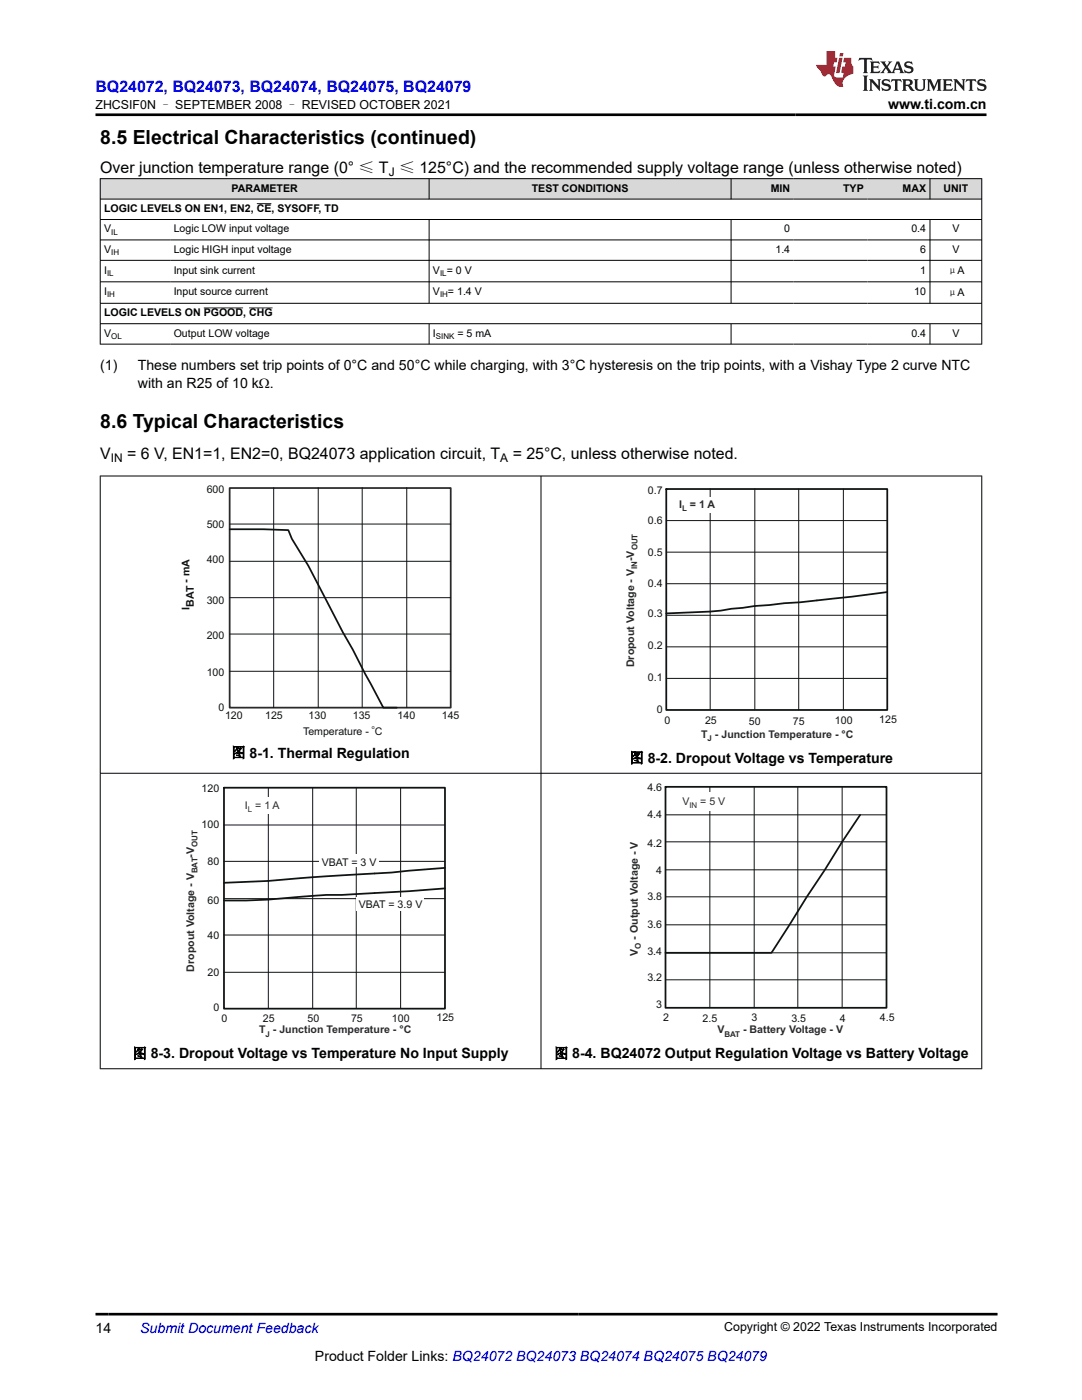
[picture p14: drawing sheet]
<svg xmlns="http://www.w3.org/2000/svg" width="216mm" height="279mm" viewBox="0 0 216 279" stroke-linecap="round" stroke-linejoin="round" font-family="sans-serif">
<defs><g id="words">
<g font-size="3.9">
<text x="20" y="28.7">8.5 Electrical Characteristics (continued)</text>
<text x="20" y="85.4">8.6 Typical Characteristics</text>
</g>
<text font-size="3.2" fill="#00f" x="19.1" y="18.3">BQ24072, BQ24073, BQ24074, BQ24075, BQ24079</text>
<g font-size="3.2">
<text x="20" y="34.5">Over junction temperature range (0° ≤ T ≤ 125°C) and the recommended supply voltage range (unless otherwise noted)</text>
<text x="20" y="91.6">V</text>
<text x="25.4" y="91.6">= 6 V, EN1=1, EN2=0, BQ24073 application circuit, T</text>
<text x="102.3" y="91.6">= 25°C, unless otherwise noted.</text>
</g>
<g font-size="2.8">
<text x="177.2" y="21.7">www.ti.com.cn</text>
<text x="20" y="73.7">(1)</text>
<text x="27.5" y="73.7">These numbers set trip points of 0°C and 50°C while charging, with 3°C hysteresis on the trip points, with a Vishay Type 2 curve NTC</text>
<text x="27.5" y="77.4">with an R25 of 10 kΩ.</text>
<text x="46.2" y="151.2">图 8-1. Thermal Regulation</text>
<text x="125.6" y="152.2">图 8-2. Dropout Voltage vs Temperature</text>
<text x="26.5" y="211.2">图 8-3. Dropout Voltage vs Temperature No Input Supply</text>
<text x="110.6" y="211.2">图 8-4. BQ24072 Output Regulation Voltage vs Battery Voltage</text>
<text x="19.1" y="266">14</text>
<text x="62.8" y="271.7">Product Folder Links: BQ24072 BQ24073 BQ24074 BQ24075 BQ24079</text>
</g>
<text font-size="2.8" fill="#00f" x="28" y="266">Submit Document Feedback</text>
<g font-size="2.5">
<text x="19.1" y="21.8">ZHCSIF0N – SEPTEMBER 2008 – REVISED OCTOBER 2021</text>
<text x="144.5" y="265.7">Copyright © 2022 Texas Instruments Incorporated</text>
</g>
<g font-size="2.4">
<text x="77.6" y="35.1">J</text>
<text x="22.1" y="92.2">IN</text>
<text x="99.8" y="92.2">A</text>
</g>
<g font-size="2.1">
<text x="46.2" y="38.2">PARAMETER</text>
<text x="106.1" y="38.2">TEST CONDITIONS</text>
<text x="153.8" y="38.2">MIN</text>
<text x="168.2" y="38.2">TYP</text>
<text x="180.1" y="38.2">MAX</text>
<text x="188.3" y="38.2">UNIT</text>
<text x="20.8" y="42.3">LOGIC LEVELS ON EN1, EN2, CE, SYSOFF, TD</text>
<text x="20.8" y="46.4">V</text>
<text x="34.7" y="46.4">Logic LOW input voltage</text>
<text x="156.5" y="46.4">0</text>
<text x="181.9" y="46.4">0.4</text>
<text x="190" y="46.4">V</text>
<text x="20.8" y="50.5">V</text>
<text x="34.7" y="50.5">Logic HIGH input voltage</text>
<text x="154.7" y="50.5">1.4</text>
<text x="183.6" y="50.5">6</text>
<text x="190" y="50.5">V</text>
<text x="20.8" y="54.6">I</text>
<text x="20.8" y="58.9">I</text>
<text x="34.7" y="54.6">Input sink current</text>
<text x="34.7" y="58.9">Input source current</text>
<text x="86.4" y="54.6">V = 0 V</text>
<text x="86.4" y="58.9">V</text>
<text x="89.4" y="58.9">= 1.4 V</text>
<text x="182.4" y="58.9">10</text>
<text x="183.6" y="54.6">1</text>
<text x="189" y="54.8">μA</text>
<text x="189" y="59">μA</text>
<text x="20.8" y="63.1">LOGIC LEVELS ON PGOOD, CHG</text>
<text x="20.8" y="67.2">V</text>
<text x="34.7" y="67.2">Output LOW voltage</text>
<text x="86.4" y="67.2">I</text>
<text x="91.3" y="67.2">= 5 mA</text>
<text x="181.9" y="67.2">0.4</text>
<text x="190" y="67.2">V</text>
</g>
<g font-size="2.1" fill="#0d1413">
<text x="41.2" y="98.4">600</text>
<text x="129.3" y="98.5">0.7</text>
<text x="41.2" y="105.4">500</text>
<text x="129.3" y="104.7">0.6</text>
<text x="41.2" y="112.4">400</text>
<text x="129.3" y="111.1">0.5</text>
<text x="37.8" y="116.3" transform="rotate(-90 37.8 116.3)">- mA</text>
<text x="129.3" y="117.2">0.4</text>
<text x="37.8" y="121.7" transform="rotate(-90 37.8 121.7)">I</text>
<text x="38.7" y="121.1" transform="rotate(-90 38.7 121.1)">BAT</text>
<text x="41.2" y="120.5">300</text>
<text x="129.3" y="123.1">0.3</text>
<text x="41.2" y="127.5">200</text>
<text x="129.3" y="129.5">0.2</text>
<text x="41.2" y="134.9">100</text>
<text x="129.3" y="135.9">0.1</text>
<text x="43.6" y="141.9">0</text>
<text x="44.9" y="143.5">120</text>
<text x="52.9" y="143.5">125</text>
<text x="61.6" y="143.5">130</text>
<text x="70.4" y="143.5">135</text>
<text x="79.3" y="143.5">140</text>
<text x="88.2" y="143.5">145</text>
<text x="131.1" y="142.2">0</text>
<text x="60.5" y="146.6">Temperature - C</text>
<text x="132.6" y="144.5">0</text>
<text x="140.7" y="144.5">25</text>
<text x="149.4" y="144.7">50</text>
<text x="158.2" y="144.7">75</text>
<text x="166.6" y="144.5">100</text>
<text x="175.4" y="144.2">125</text>
<text x="40.2" y="158">120</text>
<text x="129.2" y="157.9">4.6</text>
<text x="40.2" y="165.2">100</text>
<text x="129.2" y="163.3">4.4</text>
<text x="41.4" y="172.6">80</text>
<text x="64.2" y="172.8">VBAT = 3 V</text>
<text x="129.2" y="169">4.2</text>
<text x="129.2" y="179.7">3.8</text>
<text x="130.9" y="174.4">4</text>
<text x="41.4" y="180.4">60</text>
<text x="71.6" y="181.2">VBAT = 3.9 V</text>
<text x="129.2" y="185.1">3.6</text>
<text x="41.4" y="187.3">40</text>
<text x="129.2" y="190.6">3.4</text>
<text x="41.4" y="194.9">20</text>
<text x="129.2" y="195.8">3.2</text>
<text x="42.6" y="201.7">0</text>
<text x="44.2" y="203.9">0</text>
<text x="61.4" y="203.9">50</text>
<text x="70" y="203.9">75</text>
<text x="78.2" y="203.9">100</text>
<text x="87.1" y="203.8">125</text>
<text x="130.9" y="201.3">3</text>
<text x="132.3" y="203.7">2</text>
<text x="140.2" y="204">2.5</text>
<text x="150" y="203.9">3</text>
<text x="157.9" y="204">3.5</text>
<text x="167.6" y="204">4</text>
<text x="175.6" y="203.9">4.5</text>
<text x="52.4" y="204.1">25</text>
</g>
<g font-size="2.1" fill="#2b292a">
<text x="135.5" y="101.4">I</text>
<text x="137.7" y="101.4">= 1 A</text>
<text x="126.5" y="112" transform="rotate(-90 126.5 112)">-V</text>
<text x="126.5" y="133.2" transform="rotate(-90 126.5 133.2)">Dropout Voltage - V</text>
<text x="139.9" y="147.3">T - Junction Temperature - °C</text>
<text x="48.9" y="161.4">I = 1 A</text>
<text x="136.2" y="160.6">V</text>
<text x="139.7" y="160.6">= 5 V</text>
<text x="38.8" y="171.1" transform="rotate(-90 38.8 171.1)">-V</text>
<text x="127.2" y="190.8" transform="rotate(-90 127.2 190.8)">V</text>
<text x="127.2" y="187.5" transform="rotate(-90 127.2 187.5)">- Output Voltage - V</text>
<text x="38.8" y="193.9" transform="rotate(-90 38.8 193.9)">Dropout Voltage - V</text>
<text x="51.7" y="206.2">T - Junction Temperature - °C</text>
<text x="143.1" y="206.2">V</text>
<text x="148.3" y="206.2">- Battery Voltage - V</text>
</g>
<g font-size="1.6">
<text x="22.2" y="46.8">IL</text>
<text x="22.2" y="50.9">IH</text>
<text x="21.4" y="55.1">IL</text>
<text x="21.4" y="59.4">IH</text>
<text x="87.8" y="55.1">IL</text>
<text x="87.8" y="59.4">IH</text>
<text x="22.2" y="67.6">OL</text>
<text x="87" y="67.6">SINK</text>
</g>
<g font-size="1.6" fill="#2b292a">
<text x="136.1" y="102.1">L</text>
<text x="127.2" y="113.6" transform="rotate(-90 127.2 113.6)">IN</text>
<text x="127.2" y="109.9" transform="rotate(-90 127.2 109.9)">OUT</text>
<text x="141.2" y="147.9">J</text>
<text x="137.6" y="161.2">IN</text>
<text x="49.5" y="162">L</text>
<text x="39.4" y="169" transform="rotate(-90 39.4 169)">OUT</text>
<text x="39.4" y="174.3" transform="rotate(-90 39.4 174.3)">BAT</text>
<text x="127.9" y="189.3" transform="rotate(-90 127.9 189.3)">O</text>
<text x="53" y="206.9">J</text>
<text x="144.6" y="206.9">BAT</text>
</g>
<text font-size="1.1" fill="#0d1413" x="74.2" y="145.6">o</text>
</g></defs>
<g fill="#d8d8d8">
<path d="M20 35.7h175.9v4h-175.9z" fill-rule="evenodd"/>
<path d="M20.1 35.7h65.5v4h-65.5z" fill-rule="evenodd"/>
<path d="M85.7 35.7h60.1v4h-60.1z" fill-rule="evenodd"/>
<path d="M145.9 35.7h12.5v4h-12.5z" fill-rule="evenodd"/>
<path d="M158.4 35.7h14.7v4h-14.7z" fill-rule="evenodd"/>
<path d="M173.1 35.7h12.4v4h-12.4z" fill-rule="evenodd"/>
<path d="M185.6 35.7h10.2v4h-10.2z" fill-rule="evenodd"/>
</g>
<g fill="none" stroke="#000" stroke-width=".2">
<path d="M19.9 35.7h176.1M19.9 39.7h176.1M20 35.6v33.1M85.6 35.6v4.2M145.9 35.6v4.2M185.6 35.6v4.2M195.9 35.6v33.1M19.9 43.8h176.1M19.9 47.9h176.1M19.9 52h176.1M19.9 56.2h176.1M51.2 40.7h3"/>
<path d="M85.6 43.8v16.8M145.9 43.8v16.8M185.6 43.8v16.8M19.9 60.5h176.1M19.9 64.6h176.1M19.9 68.7h176.1M40.6 61.5h7.9M49.7 61.5h4.7M85.6 64.6v4.1M145.9 64.6v4.1M185.6 64.6v4.1"/>
</g>
<path d="M45.8 97.4h44.1v43.8h-44.1z" fill="none" stroke="#2b292a" stroke-width=".35"/>
<g fill="none" stroke="#0d1413" stroke-width=".2">
<path d="M54.6 97.3v43.9M63.5 97.3v43.9M72.3 97.3v43.9M81.2 97.3v43.9M141.7 97.6v44.1M150.6 97.6v44.1M159.4 97.6v44.1M168.3 97.6v44.1M45.8 119.3h44.1M45.8 112h44.1M45.8 104.6h44.1M132.9 116.5h44.1"/>
<path d="M132.9 110.2h44.1M132.9 103.9h44.1M45.8 134h44.1M45.8 126.5h44.1M132.9 135.4h44.1M132.9 129.1h44.1M132.9 122.8h44.1"/>
</g>
<path d="M132.9 97.6h44.1v44.1h-44.1zM45.8 105.6l11.7 .2 .7 1.7 3.3 5.4 6.9 13.3 2 3.4 6.1 11.6h2.7M177 118.2l-17.3 2-9.1 .7-6.8 1-10.9 .5" fill="none" stroke="#0d1413" stroke-width=".35"/>
<path d="M134.8 99.3h8.2v3.1h-8.2z" fill-rule="evenodd" fill="#fff"/>
<path d="M44.7 157.2h44.1v44.1h-44.1zM88.8 173.2l-10.7 .9-15.7 1-8.9 .7-8.8 .4M88.8 177.3l-7.2 .6-13.4 .7h-3.1l-7.3 .6a99.8 99.8 0 0 1-13.1 .5" fill="none" stroke="#0d1413" stroke-width=".35"/>
<path d="M53.5 157.2v44.1M62.4 157.2v44.1M71.1 157.2v44.1M79.9 157.2v44.1M44.7 171.9h44.1M44.7 164.6h44.1M44.7 179.3h44.1M44.7 194h44.1M44.7 186.6h44.1" fill="none" stroke="#0d1413" stroke-width=".2"/>
<g fill="#fff">
<path d="M63.7 170.6h11.8v2.4h-11.8z" fill-rule="evenodd"/>
<path d="M71 179h13.6v2.6h-13.6z" fill-rule="evenodd"/>
<path d="M48.5 159.1h7.6v3.4h-7.6z" fill-rule="evenodd"/>
</g>
<path d="M132.8 157h44.1v44.1h-44.1zM171.6 162.6l-3.6 5.4-14.1 22.2h-21.1" fill="none" stroke="#0d1413" stroke-width=".35"/>
<path d="M141.6 157v44.1M150.5 157v44.1M159.2 157v44.1M168 157v44.1M132.8 179h44.1M132.8 173.6h44.1M132.8 168h44.1M132.8 162.6h44.1M132.8 195.5h44.1M132.8 190.2h44.1M132.8 184.6h44.1" fill="none" stroke="#0d1413" stroke-width=".2"/>
<path d="M135.4 158.2h10v3.7h-10z" fill-rule="evenodd" fill="#fff"/>
<path d="M19.9 95h176.1M20 94.9v118.5M108 94.9v118.5M195.9 94.9v118.5M19.9 154.3h176.1M19.9 213.3h176.1" fill="none" stroke="#000" stroke-width=".2"/>
<path d="M171.5 11.6l-.2 .5 .5-.2h.6v.1v2.2l-.2 .4h1l-.2-.4v-2.2v-.1h.5l.6 .2-.2-.5zM173.6 12.3l.2 .4v1.5l-.2 .4h1.9l.1-.6a1.08 1.08 0 0 1-1.3 .2v-.7h.6l.4 .2v-.7l-.4 .2h-.6v-.5l.2-.2a1 1 0 0 1 1 .3l-.1-.5zM175.7 12.3l.9 1.1-1 1.2h.9l-.2-.2 .5-.8 .4 .8-.2 .2h1.6l-.2-.2 .2-.5h.9l.1 .5-.1 .2h.9l-.2-.3-.8-2h-.5l-.9 2.2-.9-1.1 .9-1.1h-.8l.2 .2-.4 .6-.4-.6 .2-.2zM179 12.7l.4 1h-.7zM180.7 12.4a.65 .65 0 0 0-.2 .7 .65 .65 0 0 0 .6 .5l.6 .1 .1 .3a.79 .79 0 0 1-.7 .4 .79 .79 0 0 1-.7-.5l.1 .7 .2-.1a.93 .93 0 0 0 1.1 .1 .93 .93 0 0 0 .4-1 1.46 1.46 0 0 0-1.2-.6l-.1-.3a1.09 1.09 0 0 1 1.2 .2l-.2-.6-.1 .1-.5-.2zM172.2 15.1l.2 .4v2.2l-.2 .4h1l-.2-.4v-2.2l.2-.4zM173.4 15.8l.2 .4v1.5l-.2 .4h.8l-.3-.4 .1-1.3 1.6 1.8v-2l.2-.4h-.7l.1 .2 .1 1.1-1.2-1.3zM176.2 15.9a.65 .65 0 0 0-.2 .8 .65 .65 0 0 0 .6 .4l.6 .2 .1 .2a.79 .79 0 0 1-.7 .4 .79 .79 0 0 1-.7-.5l.1 .7 .2-.1a.93 .93 0 0 0 1.1 .1 .93 .93 0 0 0 .4-.9 1.46 1.46 0 0 0-1.2-.6l-.1-.4a1.09 1.09 0 0 1 1.2 .2l-.1-.6-.2 .1-.5-.1zM177.9 15.8l-.1 .6a.63 .63 0 0 1 .8-.3v1.6l-.3 .4h1l-.2-.4v-1.6a.66 .66 0 0 1 .8 .3l-.1-.6zM180 15.8l.2 .4v1.5l-.2 .4h1l-.2-.2-.1-.7h.5l.1 .2a.79 .79 0 0 0 1.2 .6l-1-.9a.61 .61 0 0 0 .6-.6 .61 .61 0 0 0-.5-.7zM180.8 16.1h.1a.47 .47 0 0 1 .5 .1 .47 .47 0 0 1 .1 .5l-.1 .1-.7 .1zM182.3 15.8l.2 .2a2.27 2.27 0 0 0 .4 2 1.04 1.04 0 0 0 1.7-.7v-1.3l.2-.2h-.8l.2 .4v1.1a.6 .6 0 0 1-.6 .6 .6 .6 0 0 1-.6-.6v-1.1l.3-.4zM184.9 15.8l.2 .4v1.5l-.2 .4h.8l-.3-.4v-1.4l.9 1.9 .9-1.9v1.4l-.3 .4h1l-.2-.4v-1.5l.2-.4h-.8l-.7 1.5-.6-1.5zM188.1 15.8l.2 .4v1.5l-.2 .4h1.9l.1-.6a1.09 1.09 0 0 1-1.3 .2v-.7h.6l.4 .2v-.6l-.4 .2h-.6v-.6l.2-.1a1.01 1.01 0 0 1 1 .3l-.1-.6zM190.2 15.8l.3 .4v1.5l-.3 .4h.8l-.2-.4v-1.3l1.6 1.8v-2l.2-.4h-.7l.2 .2v1.1l-1.2-1.3zM192.8 15.8l-.1 .6a.63 .63 0 0 1 .8-.3v1.6l-.3 .4h1l-.2-.4v-1.6a.66 .66 0 0 1 .8 .3l-.1-.6zM195.2 15.9a.65 .65 0 0 0-.2 .8 .65 .65 0 0 0 .6 .4l.6 .2 .2 .2a.79 .79 0 0 1-.7 .4 .79 .79 0 0 1-.7-.5l.1 .7 .2-.1a.93 .93 0 0 0 1 .1 .93 .93 0 0 0 .5-.9 1.46 1.46 0 0 0-1.3-.6v-.4a1.09 1.09 0 0 1 1.2 .2l-.2-.6-.2 .1-.5-.1z" fill="#231f20"/>
<path d="M164.9 10.2v2.8h-2l.1 .3 .8 1a.95 .95 0 0 0 1 .9 .59 .59 0 0 1 .5-.4 .59 .59 0 0 1 .5 .4l.4 .7a1.59 1.59 0 0 0 2.1 1.4 1.61 1.61 0 0 1 1-2.3l1-.3-.1-1.5a1.59 1.59 0 0 1-.3-1.7h-1.5l-.2 .9h.6l-.2 .9h-.5l-.2 1v.2l.4 .1-.1 .9h-.7a.73 .73 0 0 1-1-.7l.3-1.5h-.5l.1-.9h.5l.2-.9h-.5v-1.3zM167.4 11.5l-.6 3.1h.7l.6-3.1zM167.6 10.6l-.1 .6h.7l.1-.6z" fill="#ed1c24"/>
<path d="M19.1 22.9h177.8M19.1 262.3h179.9" fill="none" stroke="#000" stroke-width=".53"/>
<use href="#words"/>
</svg>
